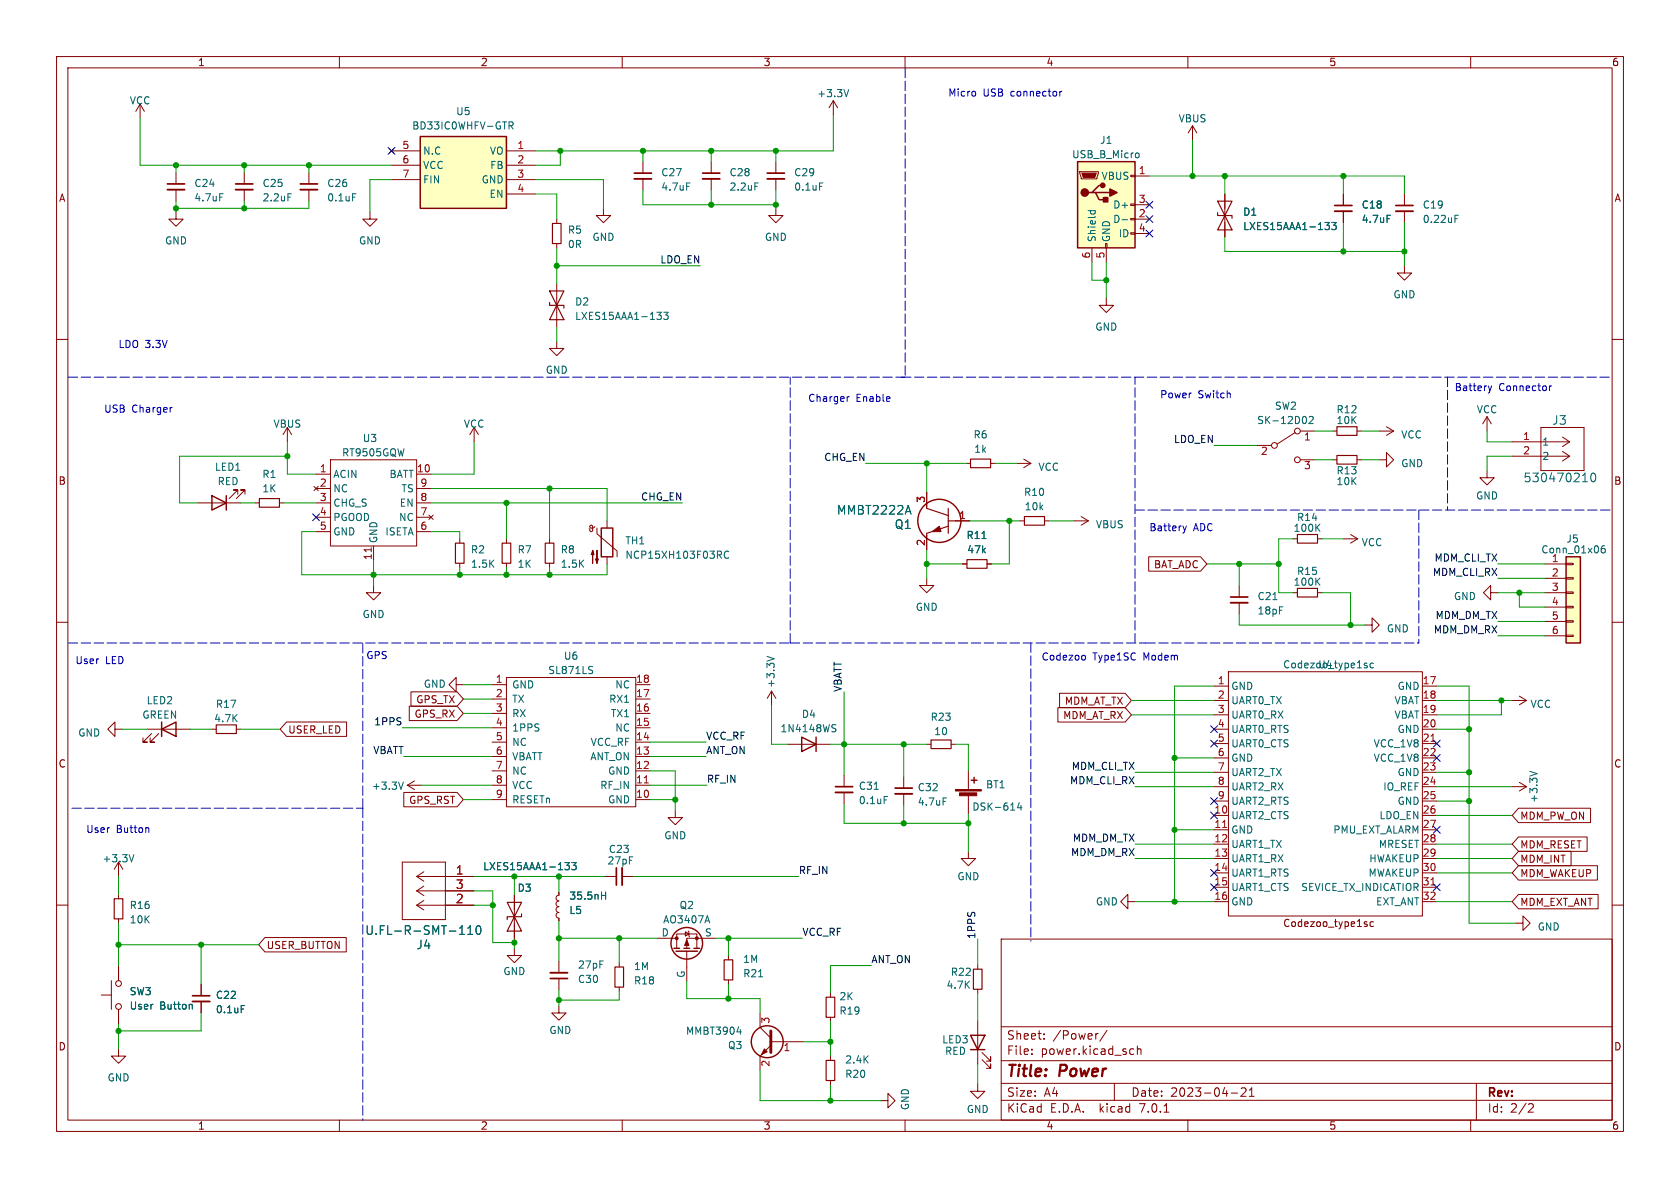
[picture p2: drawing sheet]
<svg xmlns="http://www.w3.org/2000/svg" width="297mm" height="210mm" viewBox="0 0 297 210" stroke-linecap="round" stroke-linejoin="round" font-family="sans-serif">
<defs><g id="words">
<g font-size="2.8" fill="#840000">
<text x="178" y="190.8">Title:</text>
<text x="187.4" y="190.8">Power</text>
</g>
<g font-size="2.1" fill="#006464">
<text x="274.4" y="75.2">J3</text>
<text x="269.3" y="85.4">530470210</text>
<text x="147.9" y="91.1">MMBT2222A</text>
<text x="158.1" y="93.7">Q1</text>
<text x="64.5" y="165.4">U.FL-R-SMT-110</text>
<text x="73.6" y="168">J4</text>
</g>
<g font-size="2.1" fill="#a90000">
<text x="80.5" y="154.7">1</text>
<text x="80.5" y="159.8">2</text>
<text x="80.5" y="157.2">3</text>
</g>
<g font-size="2.1" fill="#840000">
<text x="178" y="183.9">Sheet:</text>
<text x="186.2" y="183.9">/Power/</text>
<text x="178" y="186.6">File:</text>
<text x="184" y="186.6">power.kicad_sch</text>
<text x="178" y="196.8">KiCad</text>
<text x="178" y="194">Size:</text>
<text x="184.6" y="194">A4</text>
<text x="185.7" y="196.8">E.D.A.</text>
<text x="194.4" y="196.8">kicad</text>
<text x="200" y="194">Date:</text>
<text x="201.5" y="196.8">7.0.1</text>
<text x="206.9" y="194">2023-04-21</text>
<text x="263" y="194.2">Rev:</text>
<text x="263" y="196.8">Id:</text>
<text x="267" y="196.8">2/2</text>
</g>
<g font-size="1.8" fill="#840000">
<text x="35" y="11.8">1</text>
<text x="85" y="11.8">2</text>
<text x="135" y="11.8">3</text>
<text x="185" y="11.8">4</text>
<text x="235" y="11.8">5</text>
<text x="285" y="11.8">6</text>
<text x="10.4" y="35.8">A</text>
<text x="285.4" y="35.8">A</text>
<text x="10.3" y="85.8">B</text>
<text x="285.3" y="85.8">B</text>
<text x="203.9" y="100.6">BAT_ADC</text>
<text x="73.5" y="124.5">GPS_TX</text>
<text x="188.1" y="124.7">MDM_AT_TX</text>
<text x="51" y="129.8">USER_LED</text>
<text x="73.2" y="127">GPS_RX</text>
<text x="187.8" y="127.3">MDM_AT_RX</text>
<text x="10.3" y="135.8">C</text>
<text x="285.3" y="135.8">C</text>
<text x="72.2" y="142.3">GPS_RST</text>
<text x="268.8" y="145.1">MDM_PW_ON</text>
<text x="268.8" y="150.1">MDM_RESET</text>
<text x="268.8" y="155.2">MDM_WAKEUP</text>
<text x="268.8" y="152.7">MDM_INT</text>
<text x="268.8" y="160.3">MDM_EXT_ANT</text>
<text x="47.1" y="167.9">USER_BUTTON</text>
<text x="226.8" y="164">Codezoo_type1sc</text>
<text x="10.3" y="185.8">D</text>
<text x="285.3" y="185.8">D</text>
<text x="35" y="199.8">1</text>
<text x="85" y="199.8">2</text>
<text x="135" y="199.8">3</text>
<text x="185" y="199.8">4</text>
<text x="235" y="199.8">5</text>
<text x="285" y="199.8">6</text>
</g>
<g font-size="1.8" fill="#006464">
<text x="144.4" y="17.3">+3.3V</text>
<text x="22.9" y="18.6">VCC</text>
<text x="72.8" y="23.1">BD33IC0WHFV-GTR</text>
<text x="80.6" y="20.5">U5</text>
<text x="208.3" y="21.8">VBUS</text>
<text x="74.8" y="27.5">N.C</text>
<text x="86.5" y="27.5">VO</text>
<text x="189.5" y="28.1">USB_B_Micro</text>
<text x="194.4" y="25.6">J1</text>
<text x="34.3" y="33.2">C24</text>
<text x="34.3" y="35.8">4.7uF</text>
<text x="46.4" y="33.2">C25</text>
<text x="46.4" y="35.8">2.2uF</text>
<text x="57.8" y="33.2">C26</text>
<text x="57.8" y="35.8">0.1uF</text>
<text x="74.8" y="30">VCC</text>
<text x="74.8" y="32.6">FIN</text>
<text x="85" y="32.6">GND</text>
<text x="86.4" y="35.1">EN</text>
<text x="86.5" y="30">FB</text>
<text x="116.8" y="31.3">C27</text>
<text x="116.8" y="33.9">4.7uF</text>
<text x="128.9" y="31.3">C28</text>
<text x="128.9" y="33.9">2.2uF</text>
<text x="140.3" y="31.3">C29</text>
<text x="140.3" y="33.9">0.1uF</text>
<text x="194.6" y="31.9">VBUS</text>
<text x="100.3" y="41.5">R5</text>
<text x="196.7" y="39.6">D-</text>
<text x="196.7" y="37">D+</text>
<text x="219.7" y="38.3">D1</text>
<text x="219.7" y="40.8">LXES15AAA1-133</text>
<text x="240.7" y="37">C18</text>
<text x="240.7" y="39.6">4.7uF</text>
<text x="251.5" y="37">C19</text>
<text x="251.5" y="39.6">0.22uF</text>
<text x="29.1" y="43.4">GND</text>
<text x="63.4" y="43.4">GND</text>
<text x="100.3" y="44">0R</text>
<text x="104.7" y="42.7">GND</text>
<text x="135.2" y="42.7">GND</text>
<text x="193.9" y="42.8" transform="rotate(-90 193.9 42.8)">Shield</text>
<text x="196.4" y="42.8" transform="rotate(-90 196.4 42.8)">GND</text>
<text x="197.6" y="42.1">ID</text>
<text x="246.3" y="52.9">GND</text>
<text x="101.6" y="54.2">D2</text>
<text x="101.6" y="56.7">LXES15AAA1-133</text>
<text x="193.6" y="58.6">GND</text>
<text x="96.4" y="66.2">GND</text>
<text x="48.3" y="75.8">VBUS</text>
<text x="81.9" y="75.8">VCC</text>
<text x="172.1" y="77.7">R6</text>
<text x="222.2" y="75.1">SK-12D02</text>
<text x="225.3" y="72.6">SW2</text>
<text x="236.2" y="73.2">R12</text>
<text x="236.2" y="75.1">10K</text>
<text x="247.7" y="77.7">VCC</text>
<text x="261" y="73.2">VCC</text>
<text x="37.9" y="83.4">LED1</text>
<text x="60.4" y="80.8">RT9505GQW</text>
<text x="64.1" y="78.3">U3</text>
<text x="172.2" y="80.2">1k</text>
<text x="183.5" y="83.4">VCC</text>
<text x="247.7" y="82.7">GND</text>
<text x="272.7" y="78.9">1</text>
<text x="272.7" y="81.5">2</text>
<text x="38.4" y="85.9">RED</text>
<text x="46.3" y="84.6">R1</text>
<text x="46.3" y="87.2">1K</text>
<text x="58.9" y="84.6">ACIN</text>
<text x="58.9" y="87.2">NC</text>
<text x="58.9" y="89.7">CHG_S</text>
<text x="68.7" y="84.6">BATT</text>
<text x="70.5" y="89.7">EN</text>
<text x="70.8" y="87.2">TS</text>
<text x="181" y="87.8">R10</text>
<text x="236.2" y="84">R13</text>
<text x="236.2" y="85.9">10K</text>
<text x="260.9" y="88.5">GND</text>
<text x="58.9" y="92.3">PGOOD</text>
<text x="58.9" y="94.8">GND</text>
<text x="68" y="94.8">ISETA</text>
<text x="70.4" y="92.3">NC</text>
<text x="170.8" y="95.4">R11</text>
<text x="181.1" y="90.4">10k</text>
<text x="193.7" y="93.5">VBUS</text>
<text x="228.6" y="94.2">100K</text>
<text x="229.2" y="92.3">R14</text>
<text x="66.9" y="96" transform="rotate(-90 66.9 96)">GND</text>
<text x="83.2" y="98">R2</text>
<text x="83.2" y="100.5">1.5K</text>
<text x="91.4" y="98">R7</text>
<text x="91.4" y="100.5">1K</text>
<text x="99.1" y="98">R8</text>
<text x="99.1" y="100.5">1.5K</text>
<text x="110.5" y="96.4">TH1</text>
<text x="110.5" y="98.9">NCP15XH103F03RC</text>
<text x="170.9" y="98">47k</text>
<text x="229.2" y="101.8">R15</text>
<text x="240.7" y="96.7">VCC</text>
<text x="272.4" y="98">Conn_01x06</text>
<text x="274.3" y="99.4">1</text>
<text x="276.9" y="96.1">J5</text>
<text x="222.3" y="106.2">C21</text>
<text x="228.6" y="103.7">100K</text>
<text x="257" y="106.2">GND</text>
<text x="64" y="109.4">GND</text>
<text x="161.8" y="108.1">GND</text>
<text x="222.3" y="108.8">18pF</text>
<text x="245.1" y="112">GND</text>
<text x="96.8" y="119.3">SL871LS</text>
<text x="99.6" y="116.8">U6</text>
<text x="226.8" y="118.3">Codezoo_type1sc</text>
<text x="233" y="118.3">U4</text>
<text x="25.9" y="124.7">LED2</text>
<text x="38.1" y="125.3">R17</text>
<text x="74.9" y="121.7">GND</text>
<text x="90.6" y="121.9">GND</text>
<text x="90.6" y="124.4">TX</text>
<text x="107.6" y="124.4">RX1</text>
<text x="108.7" y="121.9">NC</text>
<text x="137.1" y="121.7" transform="rotate(-90 137.1 121.7)">+3.3V</text>
<text x="217.7" y="122.1">GND</text>
<text x="217.7" y="124.7">UART0_TX</text>
<text x="246.4" y="124.7">VBAT</text>
<text x="247" y="122.1">GND</text>
<text x="270.5" y="125.3">VCC</text>
<text x="13.8" y="130.4">GND</text>
<text x="25.1" y="127.2">GREEN</text>
<text x="37.8" y="127.8">4.7K</text>
<text x="90.6" y="126.9">RX</text>
<text x="90.6" y="129.5">1PPS</text>
<text x="107.9" y="126.9">TX1</text>
<text x="108.7" y="129.5">NC</text>
<text x="137.9" y="129.6">1N4148WS</text>
<text x="141.7" y="127.1">D4</text>
<text x="164.5" y="127.6">R23</text>
<text x="165.1" y="130.1">10</text>
<text x="217.7" y="127.2">UART0_RX</text>
<text x="217.7" y="129.7">UART0_RTS</text>
<text x="246.4" y="127.2">VBAT</text>
<text x="247" y="129.7">GND</text>
<text x="90.6" y="132">NC</text>
<text x="90.6" y="134.6">VBATT</text>
<text x="90.6" y="137.1">NC</text>
<text x="104.2" y="134.6">ANT_ON</text>
<text x="104.3" y="132">VCC_RF</text>
<text x="107.4" y="137.1">GND</text>
<text x="217.7" y="132.3">UART0_CTS</text>
<text x="217.7" y="134.8">GND</text>
<text x="217.7" y="137.4">UART2_TX</text>
<text x="242.7" y="132.3">VCC_1V8</text>
<text x="242.7" y="134.8">VCC_1V8</text>
<text x="247" y="137.4">GND</text>
<text x="65.7" y="139.8">+3.3V</text>
<text x="90.6" y="139.6">VCC</text>
<text x="90.6" y="142.2">RESETn</text>
<text x="106" y="139.6">RF_IN</text>
<text x="107.4" y="142.2">GND</text>
<text x="151.8" y="139.8">C31</text>
<text x="151.8" y="142.3">0.1uF</text>
<text x="162.2" y="140">C32</text>
<text x="162.2" y="142.6">4.7uF</text>
<text x="171.8" y="143.4">DSK-614</text>
<text x="174.3" y="139.5">BT1</text>
<text x="217.7" y="139.9">UART2_RX</text>
<text x="217.7" y="142.4">UART2_RTS</text>
<text x="244.4" y="139.9">IO_REF</text>
<text x="247" y="142.4">GND</text>
<text x="272" y="142" transform="rotate(-90 272 142)">+3.3V</text>
<text x="117.4" y="148.5">GND</text>
<text x="217.7" y="145">UART2_CTS</text>
<text x="217.7" y="147.5">GND</text>
<text x="235.6" y="147.5">PMU_EXT_ALARM</text>
<text x="243.7" y="145">LDO_EN</text>
<text x="18" y="152.6">+3.3V</text>
<text x="85.4" y="154">LXES15AAA1-133</text>
<text x="107.3" y="153">27pF</text>
<text x="107.6" y="150.9">C23</text>
<text x="169.2" y="155.8">GND</text>
<text x="217.7" y="150.1">UART1_TX</text>
<text x="217.7" y="152.6">UART1_RX</text>
<text x="217.7" y="155.1">UART1_RTS</text>
<text x="241.8" y="155.1">MWAKEUP</text>
<text x="241.9" y="152.6">HWAKEUP</text>
<text x="243.6" y="150.1">MRESET</text>
<text x="22.9" y="160.8">R16</text>
<text x="91.4" y="157.8">D3</text>
<text x="100.6" y="161.7">L5</text>
<text x="100.6" y="159.2">35.5nH</text>
<text x="120.1" y="160.8">Q2</text>
<text x="193.7" y="160.2">GND</text>
<text x="217.7" y="157.7">UART1_CTS</text>
<text x="217.7" y="160.2">GND</text>
<text x="229.9" y="157.7">SEVICE_TX_INDICATIOR</text>
<text x="243.1" y="160.2">EXT_ANT</text>
<text x="22.9" y="163.4">10K</text>
<text x="116.9" y="165.6">D</text>
<text x="117.2" y="163.4">AO3407A</text>
<text x="124.6" y="165.6">S</text>
<text x="271.8" y="164.7">GND</text>
<text x="88.9" y="172.5">GND</text>
<text x="102.1" y="173.9">C30</text>
<text x="102.1" y="171.4">27pF</text>
<text x="112" y="171.6">1M</text>
<text x="121.2" y="172.9" transform="rotate(-90 121.2 172.9)">G</text>
<text x="131.3" y="172.9">R21</text>
<text x="131.3" y="170.4">1M</text>
<text x="168" y="172.7">R22</text>
<text x="22.9" y="176.1">SW3</text>
<text x="22.9" y="178.6">User</text>
<text x="28.2" y="178.6">Button</text>
<text x="38.1" y="176.7">C22</text>
<text x="38.1" y="179.3">0.1uF</text>
<text x="112" y="174.2">R18</text>
<text x="148.3" y="179.5">R19</text>
<text x="148.3" y="177">2K</text>
<text x="167.3" y="174.9">4.7K</text>
<text x="97.1" y="182.9">GND</text>
<text x="121.2" y="183.1">MMBT3904</text>
<text x="128.6" y="185.6">Q3</text>
<text x="166.5" y="184.6">LED3</text>
<text x="19" y="191.3">GND</text>
<text x="149.4" y="190.7">R20</text>
<text x="149.4" y="188.2">2.4K</text>
<text x="167" y="186.6">RED</text>
<text x="160.8" y="196.3" transform="rotate(-90 160.8 196.3)">GND</text>
<text x="170.8" y="196.9">GND</text>
</g>
<g font-size="1.8" fill="#0000c2">
<text x="167.6" y="17.1">Micro</text>
<text x="173.8" y="17.1">USB</text>
<text x="178.7" y="17.1">connector</text>
<text x="21" y="61.6">LDO 3.3V</text>
<text x="142.9" y="71.1">Charger</text>
<text x="151.3" y="71.1">Enable</text>
<text x="205.1" y="70.5">Power</text>
<text x="211.8" y="70.5">Switch</text>
<text x="257.2" y="69.2">Battery</text>
<text x="265" y="69.2">Connector</text>
<text x="18.4" y="73">USB</text>
<text x="23.3" y="73">Charger</text>
<text x="203.2" y="94">Battery</text>
<text x="211" y="94">ADC</text>
<text x="13.3" y="117.5">User</text>
<text x="18.7" y="117.5">LED</text>
<text x="64.8" y="116.6">GPS</text>
<text x="184.1" y="116.8">Codezoo</text>
<text x="193.2" y="116.8">Type1SC</text>
<text x="202.2" y="116.8">Modem</text>
<text x="15.2" y="147.3">User</text>
<text x="20.6" y="147.3">Button</text>
</g>
<g font-size="1.8" fill="#a90000">
<text x="71.1" y="26.4">5</text>
<text x="71.1" y="29">6</text>
<text x="91.4" y="26.4">1</text>
<text x="91.4" y="29">2</text>
<text x="71.1" y="31.5">7</text>
<text x="91.4" y="31.5">3</text>
<text x="91.4" y="34">4</text>
<text x="201.3" y="30.9">1</text>
<text x="201.3" y="35.9">3</text>
<text x="201.3" y="38.5">2</text>
<text x="201.3" y="41">4</text>
<text x="192.8" y="45.8" transform="rotate(-90 192.8 45.8)">6</text>
<text x="195.3" y="45.8" transform="rotate(-90 195.3 45.8)">5</text>
<text x="269.2" y="77.9">1</text>
<text x="56.5" y="83.6">1</text>
<text x="73.7" y="83.6">10</text>
<text x="222.9" y="80.6">2</text>
<text x="230.5" y="78.1">1</text>
<text x="230.5" y="83.2">3</text>
<text x="269.2" y="80.4">2</text>
<text x="56.5" y="86.1">2</text>
<text x="56.5" y="88.6">3</text>
<text x="74.3" y="88.6">8</text>
<text x="74.3" y="86.1">9</text>
<text x="163.6" y="88.9" transform="rotate(-90 163.6 88.9)">3</text>
<text x="56.5" y="91.2">4</text>
<text x="56.5" y="93.7">5</text>
<text x="74.3" y="93.7">6</text>
<text x="74.3" y="91.2">7</text>
<text x="169.5" y="91.8">1</text>
<text x="65.8" y="99.1" transform="rotate(-90 65.8 99.1)">11</text>
<text x="163.6" y="96.6" transform="rotate(-90 163.6 96.6)">2</text>
<text x="274.3" y="102">2</text>
<text x="274.3" y="104.5">3</text>
<text x="274.3" y="107.1">4</text>
<text x="274.3" y="109.6">5</text>
<text x="274.3" y="112.1">6</text>
<text x="87.6" y="120.8">1</text>
<text x="87.6" y="123.3">2</text>
<text x="87.6" y="125.9">3</text>
<text x="112.4" y="125.9">16</text>
<text x="112.4" y="123.3">17</text>
<text x="112.4" y="120.8">18</text>
<text x="215.2" y="121">1</text>
<text x="215.2" y="123.6">2</text>
<text x="251.5" y="121">17</text>
<text x="251.5" y="123.6">18</text>
<text x="87.6" y="128.4">4</text>
<text x="87.6" y="130.9">5</text>
<text x="112.4" y="130.9">14</text>
<text x="112.4" y="128.4">15</text>
<text x="215.2" y="126.1">3</text>
<text x="215.2" y="128.7">4</text>
<text x="215.2" y="131.2">5</text>
<text x="251.5" y="126.1">19</text>
<text x="251.5" y="128.7">20</text>
<text x="251.5" y="131.2">21</text>
<text x="87.6" y="133.5">6</text>
<text x="87.6" y="136">7</text>
<text x="112.4" y="136">12</text>
<text x="112.4" y="133.5">13</text>
<text x="215.2" y="133.7">6</text>
<text x="215.2" y="136.3">7</text>
<text x="251.5" y="133.7">22</text>
<text x="251.5" y="136.3">23</text>
<text x="87.6" y="138.6">8</text>
<text x="87.6" y="141.1">9</text>
<text x="112.4" y="141.1">10</text>
<text x="112.4" y="138.6">11</text>
<text x="214.6" y="143.9">10</text>
<text x="215.2" y="138.8">8</text>
<text x="215.2" y="141.4">9</text>
<text x="251.5" y="138.8">24</text>
<text x="251.5" y="141.4">25</text>
<text x="251.5" y="143.9">26</text>
<text x="214.6" y="146.4">11</text>
<text x="214.6" y="149">12</text>
<text x="251.5" y="146.4">27</text>
<text x="251.5" y="149">28</text>
<text x="214.6" y="151.5">13</text>
<text x="214.6" y="154.1">14</text>
<text x="251.5" y="151.5">29</text>
<text x="251.5" y="154.1">30</text>
<text x="214.6" y="156.6">15</text>
<text x="214.6" y="159.1">16</text>
<text x="251.5" y="156.6">31</text>
<text x="251.5" y="159.1">32</text>
<text x="136.3" y="181" transform="rotate(-90 136.3 181)">3</text>
<text x="136.3" y="188.6" transform="rotate(-90 136.3 188.6)">2</text>
<text x="138.5" y="186.1">1</text>
</g>
<g font-size="1.8" fill="#0f0f0f">
<text x="116.6" y="46.6">LDO_EN</text>
<text x="145.6" y="81.6">CHG_EN</text>
<text x="207.4" y="78.4">LDO_EN</text>
<text x="113.2" y="88.6">CHG_EN</text>
<text x="253.2" y="101.9">MDM_CLI_RX</text>
<text x="253.5" y="99.3">MDM_CLI_TX</text>
<text x="253.4" y="112">MDM_DM_RX</text>
<text x="253.7" y="109.5">MDM_DM_TX</text>
<text x="148.9" y="122.3" transform="rotate(-90 148.9 122.3)">VBATT</text>
<text x="66" y="128.3">1PPS</text>
<text x="124.8" y="130.8">VCC_RF</text>
<text x="65.9" y="133.4">VBATT</text>
<text x="124.8" y="133.4">ANT_ON</text>
<text x="189.3" y="136.2">MDM_CLI_TX</text>
<text x="125" y="138.5">RF_IN</text>
<text x="189" y="138.7">MDM_CLI_RX</text>
<text x="189.5" y="148.9">MDM_DM_TX</text>
<text x="141.2" y="154.6">RF_IN</text>
<text x="189.2" y="151.4">MDM_DM_RX</text>
<text x="141.9" y="165.5">VCC_RF</text>
<text x="172.5" y="166" transform="rotate(-90 172.5 166)">1PPS</text>
<text x="154.1" y="170.3">ANT_ON</text>
</g>
</g></defs>
<g fill="none" stroke="#840000" stroke-width=".18">
<path d="M10 10h277v190h-277zM12 12h273v186h-273zM24.8 18.4l-.8 1.3M24.8 18.4v2.6M24.8 18.4l.7 1.3M60 10v2M110 10v2M147.3 17.8l-.7 1.3M147.3 17.8v2.5M147.3 17.8l.8 1.3M160 10v2M210 10v2"/>
<path d="M260 10v2M31.1 37.5v1.2h1.3l-1.3 1.3-1.3-1.3h1.3M31.1 30.5v2M31.1 33.5v2.1M43.2 30.5v2M43.2 33.5v2.1M54.6 30.5v2M54.6 33.5v2.1M65.4 37.5v1.2h1.3l-1.3 1.3-1.3-1.3h1.3M68.8 26.3l.8 .8M69.2 26.7h5.1M69.2 29.2h5.1"/>
<path d="M69.2 31.8h5.1M69.6 26.3l-.8 .8M89.5 26.7h5.1M89.5 29.2h5.1M89.5 31.8h5.1M89.5 34.3h5.1M98.4 38.7v.8M106.7 36.8v1.3h1.2l-1.2 1.3-1.3-1.3h1.3M113.7 28.6v2M113.7 31.6v2.1M125.7 28.6v2M125.7 31.6v2.1"/>
<path d="M137.2 36.8v1.3h1.2l-1.2 1.3-1.3-1.3h1.3M137.2 28.6v2M137.2 31.6v2.1M190.9 30.4h3.3v.2l-.3 1h-2.8zM199.9 38.6h.8v.3h-.8zM199.9 36.1h.8v.2h-.8zM199.9 31h.8v.2h-.8zM200.7 31.1h2.5M200.7 38.7h2.5M200.7 36.2h2.5M210.8 22.2l-.7 1.3M210.8 22.2v2.6"/>
<path d="M210.8 22.2l.8 1.3M216.5 34.3v7.6M237.5 34.3v2M237.5 37.3v2.1M248.3 34.3v2M248.3 37.3v2.1M10 60h2M98.4 43.1v.7M98.4 50.2v7.6M193 43.8v2.6M195.5 43.1h.2v.7h-.2zM195.6 52.7v1.3h1.2l-1.2 1.2-1.3-1.2h1.3"/>
<path d="M195.6 43.8v2.6M199.9 41.1h.8v.3h-.8zM200.7 41.3h2.5M248.3 47v1.3h1.3l-1.3 1.2-1.3-1.2h1.3M285 60h2M50.8 75.6l-.8 1.2M50.8 75.6v2.5M50.8 75.6l.8 1.2M83.8 75.6l-.7 1.2M83.8 75.6v2.5M83.8 75.6l.8 1.2M98.4 60.3v1.3h1.3l-1.3 1.3-1.2-1.3h1.2"/>
<path d="M222.2 78.7h2.6M229 76.5l-3.2 2M229.9 76.2h2.5M235.6 76.2h.7M239.9 76.2h.8M243.8 76.2h2.6M245.1 75.4l1.3 .8M246.4 76.2l-1.3 .8M262.9 73.7l-.8 1.2M262.9 73.7v2.5M262.9 73.7l.8 1.2M267.3 78.1h10.2"/>
<path d="M272.4 75.6h7.6v7.6h-7.6zM276.2 79.8l1.3 .8M276.2 77.3l1.3 .8M277.5 78.1l-1.3 .9M34.9 88.9h7.6M42 87.4v-.8h-.7h.7l-1.5 1.5M43.3 87.4v-.8h-.8h.8l-1.5 1.5M45.1 88.9h.7M49.4 88.9h.8M55.5 86l.8 .7M55.9 88.9h2.5M55.9 83.8h2.5"/>
<path d="M55.9 86.4h2.5M55.9 91.4h2.5M55.9 94h2.5M56.3 86l-.8 .7M58.4 81.3h15.3v15.2h-15.3zM66 96.5v2.6M73.7 88.9h2.5M73.7 83.8h2.5M73.7 86.4h2.5M73.7 91.4h2.5M73.7 94h2.5M75.8 91.1l.8 .7"/>
<path d="M76.6 91.1l-.8 .7M81.3 95.3v.7M81.3 99.6v.7M89.5 95.3v.7M89.5 99.6v.7M97.2 95.3v.7M97.2 99.6v.7M105.2 93.1l-.3 .2-.3 .1-.3-.2v-.2l.3-.2 .2 .2v.8l-.2 .2-.3-.1-.2-.4M105.5 93.3v1.1l3.6 3v1M107.3 92.1v1.2M107.3 98.4v1.3M163.8 87v2.5"/>
<path d="M163.8 94.6v2.6M168.9 92.1h2.5M170.2 99.7h.7M170.8 81.9h.8M174.5 99.7h.8M175.1 81.9h.8M179.7 81.9h2.5M180.3 92.1h.8M181 81.2l1.2 .7M182.2 81.9l-1.2 .8M184.7 92.1h.7M189.9 92.1h2.5"/>
<path d="M191.1 91.3l1.3 .8M192.4 92.1l-1.3 .7M203.1 98.4h9.1l1.2 1.3-1.2 1.3h-9.1zM228.6 95.3h.8M229.9 81.3h2.5M232.9 95.3h.8M235.6 81.3h.7M237.5 95.3h2.5M238.8 94.5l1.2 .8M239.9 81.3h.8M240 95.3l-1.2 .7M243.8 81.3h1.3v-1.3l1.3 1.3-1.3 1.3v-1.3"/>
<path d="M262.9 83.2v1.3h1.3l-1.3 1.2-1.3-1.2h1.3M267.3 80.6h10.2M273 99.7h3.9M276.9 99.6h1.2v.2h-1.2zM277.5 80.6l-1.3 .9M10 110h2M66 103.5v1.3h1.3l-1.3 1.2-1.2-1.2h1.2M89.5 119.8h22.9v22.8h-22.9zM163.8 102.2v1.3h1.3l-1.3 1.3-1.2-1.3h1.2M217.2 118.7h34.3v43.2h-34.3zM219.1 103.5v2M219.1 106.6v2"/>
<path d="M228.6 104.8h.8M232.9 104.8h.8M241.3 110.5h1.3v-1.3l1.2 1.3-1.2 1.3v-1.3M263.5 104.8v-1.3l-1.2 1.3 1.2 1.2v-1.2h1.3M273 102.2h3.9M273 104.8h3.9M273 107.3h3.9M273 109.9h3.9M273 112.4h3.9M276.9 112.3h1.2v.2h-1.2zM276.9 109.7h1.2v.3h-1.2zM276.9 107.2h1.2v.2h-1.2z"/>
<path d="M276.9 104.6h1.2v.3h-1.2zM276.9 102.1h1.2v.3h-1.2zM285 110h2M20.3 128.9v-1.3l-1.3 1.3 1.3 1.3v-1.3h1.3M26 128.9h7.7M26.8 129.7l-1.5 1.5h.7h-.7v-.8M28.1 129.7l-1.6 1.5h.8h-.8v-.8M37.5 128.9h.7M41.8 128.9h.7M50.6 127.6h10.7v2.6h-10.7l-1.1-1.3zM72 138.8l1.3 .8M72 138.8h2.5"/>
<path d="M72.4 124.8h8.4l1.1 1.3-1.1 1.3h-8.4zM72.7 122.3h8.1l1.1 1.3-1.1 1.2h-8.1zM73.3 138l-1.3 .8M80.6 121v-1.2l-1.2 1.2 1.2 1.3v-1.3h1.3M87 138.8h2.5M87 121h2.5M87 136.3h2.5M87 133.7h2.5M87 131.2h2.5M87 128.7h2.5M87 126.1h2.5M87 123.6h2.5"/>
<path d="M112.4 138.8h2.5M112.4 121h2.5M112.4 136.3h2.5M112.4 133.7h2.5M112.4 131.2h2.5M112.4 128.7h2.5M112.4 126.1h2.5M112.4 123.6h2.5M136.4 122.2l-.8 1.2M136.4 122.2v2.5M136.4 122.2l.8 1.2M139.2 131.6h7.6"/>
<path d="M149.2 137v2.1M159.8 137.3v2M163.8 131.6h.8M168.1 131.6h.8M171.2 136.3v3.3M187 125.1h11.9l1.1 1.3-1.1 1.2h-11.9zM187.3 122.6h11.6l1.1 1.2-1.1 1.3h-11.6zM214.6 123.8h2.6M214.6 121.3h2.6M214.6 126.4h2.6M214.6 128.9h2.6M214.6 131.4h2.6"/>
<path d="M214.6 134h2.6M214.6 136.5h2.6M214.6 139.1h2.6M251.5 123.8h2.5M251.5 121.3h2.5M251.5 126.4h2.5M251.5 128.9h2.5M251.5 131.4h2.5M251.5 134h2.5M251.5 136.5h2.5M251.5 139.1h2.5M267.3 123.8h2.6"/>
<path d="M267.3 139.1h2.6M268.6 123.1l1.3 .7M268.6 138.3l1.3 .8M269.9 123.8l-1.3 .8M269.9 139.1l-1.3 .7M10 160h2M21 152.4v2.5M21 158.1v.8M21 152.4l-.8 1.3M21 152.4l.7 1.3M71.1 152.4h7.6v10.2h-7.6zM71.4 140.1h9.4l1.1 1.3-1.1 1.2h-9.4z"/>
<path d="M73.7 157.5h10.1M73.7 157.5l1.2 .8M73.7 154.9h10.1M73.7 154.9l1.2 .9M74.9 159.2l-1.2 .8M74.9 156.6l-1.2 .9M74.9 154.1l-1.2 .8M87 141.4h2.5M90.9 158.2v7.7M98.8 157.7v.5l-.3 .2-.2 .3 .1 .4 .4 .2-.3 .1-.2 .4 .1 .3 .4 .2-.3 .1-.2 .4 .1 .3 .4 .2-.3 .1-.2 .4 .1 .4 .4 .1v.5M106.9 154.9h2.1M110 154.9h2"/>
<path d="M112.4 141.4h2.5M119.4 143.3v1.2h1.2l-1.2 1.3-1.3-1.3h1.3M149.2 140.1v2M159.8 140.3v2.1M171.2 150.5v1.3h1.3l-1.3 1.2-1.3-1.2h1.3M171.2 140.6v3.3M199.4 159.4v-1.3l-1.3 1.3 1.3 1.3v-1.3h1.3M214.6 144.1h2.6M214.6 146.7h2.6M214.6 149.2h2.6M214.6 151.8h2.6M214.6 154.3h2.6"/>
<path d="M214.6 156.8h2.6M214.6 159.4h2.6M214.6 141.6h2.6M251.5 144.1h2.5M251.5 146.7h2.5M251.5 149.2h2.5M251.5 151.8h2.5M251.5 154.3h2.5M251.5 156.8h2.5M251.5 159.4h2.5M251.5 141.6h2.5M268.4 148h12.2v2.5h-12.2l-1.1-1.3z"/>
<path d="M268.4 153h14v2.6h-14l-1.1-1.3zM268.4 142.9h12.8v2.5h-12.8l-1.1-1.3zM268.4 158.1h14.1v2.6h-14.1l-1.1-1.3zM268.4 150.5h9.3v2.5h-9.3l-1.1-1.2zM285 160h2M17.9 175.9h1.8M19.7 173.4v5M21 162.4v.8M21 170.8v2.6M21 178.4v2.6M35.6 174v2M35.6 177v2.1"/>
<path d="M46.8 165.7h14.4v2.6h-14.4l-1.1-1.3zM73.7 160h10.1M73.7 160l1.2 .9M90.9 167.6v1.3h-1.2l1.2 1.3 1.3-1.3h-1.3M98.8 177.8v1.3h-1.3l1.3 1.2 1.3-1.2h-1.3M98.8 169.9v2.1M98.8 173v2M109.5 170.2v.7M109.5 174.5v.8M116.3 165.9h3.3M119.6 167.6v-2.5h3.6v2.5M121.2 164.7l.6 .4-.6 .4z"/>
<path d="M121.4 168.1v5.4M121.7 164.6l.1 .1v.8l.1 .1M126.5 165.9h-5.1v1.7M128.8 168.9v.8M128.8 173.2v.8M134.4 179.1v2.5l1.9 1.9M146.8 175.5v.8M146.8 179.8v.8M172.8 170.6v.7M172.8 174.9v.7M177 166h108v32h-108zM241.4 163.4h.3v.2l-.2 .2h-.2"/>
<path d="M241.4 162.9l.3 .1M242.8 163l-.4-.1-.2 .3 .1 .5h.5M268 163.2h1.2v-1.3l1.3 1.3-1.3 1.3v-1.3M21 185.4v1.3h1.2l-1.2 1.3-1.3-1.3h1.3M60 198v2M110 198v2M136.3 184.8l-1.9 1.9v2.5M136.3 184.2h5.7M146.8 186.7v.8M146.8 191v.8M155.7 194.6h1.3v1.2l1.2-1.2-1.2-1.3v1.3M160 198v2"/>
<path d="M172.8 191.6v1.3h1.3l-1.3 1.3-1.2-1.3h1.2M172.8 180.5v7.6M173.6 187.3l1.5 1.5v-.7v.7h-.7M173.6 186.1l1.5 1.5v-.8v.8h-.7M177 194.5h108M177 191.5h108M177 187.5h108M177 181.5h108M182.4 186.3v.1M182.4 185.5v.1M184.6 183.6v.1M184.6 182.8v.1"/>
<path d="M194 182.7h.1M195.7 182.1l-1.3 2M197 191.5v3M200 185.4l.4 .1M200.4 186.3l-.4 .1M201.1 185.5l.2-.1 .3 .1 .1 .9M201.1 184.9v1.5M205.8 196.6h.8M210 198v2M217.6 193.2h1.2M219.4 192.4l.6-.1 .2 .1 .1 .3-.9 1.1h.9M220.9 193.8h.8"/>
<path d="M220.9 192.7l.4-.4v1.5M260 198v2M261 191.5v6.5M270.4 195.1l.5 .1 .2 .3-1 1.1h1"/>
<circle cx="225.3" cy="78.7" r=".51"/>
<circle cx="229.4" cy="76.2" r=".51"/>
<circle cx="229.4" cy="81.3" r=".51"/>
<circle cx="21" cy="173.9" r=".51"/>
<circle cx="21" cy="177.9" r=".51"/>
</g>
<g fill="none" stroke="#840000" stroke-width=".33">
<path d="M29.6 33.5h3M41.7 33.5h3M53.1 33.5h3M112.1 31.6h3.1M124.2 31.6h3.1M135.6 31.6h3.1M236 37.3h3M246.8 37.3h3M217.6 106.6h3M110 153.4v3.1M147.7 140.1h3M158.2 140.3h3.1"/>
<path d="M34 177h3.1M97.3 172h3"/>
</g>
<g fill="none" stroke="#840000" stroke-width=".3">
<path d="M29.6 32.5h3M41.7 32.5h3M53.1 32.5h3M112.1 30.6h3.1M124.2 30.6h3.1M135.6 30.6h3.1M236 36.3h3M246.8 36.3h3M217.6 105.5h3M147.7 139.1h3M158.2 139.3h3.1M109 153.4v3.1"/>
<path d="M34 176h3.1M97.3 173h3"/>
</g>
<g fill="none" stroke="#006464" stroke-width=".18">
<path d="M150 15.8l-.4 1.3M38.8 34.2h.6M50.9 34.2h.6M62.3 34.2h.6M90 21.5h.5l.2 .3-.1 .3-.6 .1M90.3 22.2l.4 .6M121.4 32.3h.6M133.5 32.3h.6M144.9 32.3h.6M192.4 37.2h1.2M192.8 37.2v.4M193.6 37.2v.4"/>
<path d="M198.4 38.8h.9M201 27l.3 .1 .1 .2-.1 .5-.3 .1M234.2 39.3h.8l-.4 .5M234.8 39.8l.2 .2v.4l-.2 .2M235.4 39.3h.8l-.4 .5 .4 .1v.6l-.2 .1-.6-.1M245.2 38.1h.6M257.2 38.1h.6M257.2 38.7h.4M116.1 55.2h.8l-.4 .5M116.7 55.7l.2 .2v.3l-.2 .3M117.3 55.2h.8l-.4 .5 .4 .1v.5l-.2 .2-.6-.2M230.8 73.7l.2 .4-.2 .7"/>
<path d="M231.4 73.7l.5-.1 .3 .4-.8 .9h.8M128.8 97.5a.6 .6 0 0 0-.8 .5 .6 .6 0 0 0 .6 .7l.2-.1M160.6 89.4l.5 1.5M279.8 85.2h.8M281.4 83.8l.2-.2a.83 .83 0 0 1 .6 .7 .83 .83 0 0 1-.3 .8l-.2 .1a.82 .82 0 0 1-.3-1.4zM283.7 96.5h-.4a.86 .86 0 0 0 0 1.2l.4-.1 .1-.4-.2-.2h-.4l-.1 .2M104.6 117.8l.2 .1M104.7 118.5l.1 .2-.1 .3M135.6 116l1.3 .5M241.4 117.6l.3 .1v.2l-.2 .2h-.2M241.4 117.2l.3 .1M242.8 117.3l-.4-.1-.2 .3 .1 .5h.5"/>
<path d="M71.3 138.3l-.4 1.2M147.3 128.7l.4 .1 .1 .3-.3 .3h-.3M147.3 128.1l.5 .1M270.5 136.3l1.2 .5M23.7 151.1l-.4 1.3M99.9 152.5h.8l-.5 .5M100.4 153l.3 .2v.3l-.3 .2M101.1 152.5h.8l-.5 .5 .4 .1v.5l-.2 .1-.5-.1M106.3 158.3h.8M107.1 157.7v1.3M156.3 140.8h.6M166.7 141.1h.6"/>
<path d="M180.2 141.9l-.3 .9h.8M180.5 142.4v.8M33.6 177.5l.4 .2v.7M42.6 177.8h.7M81.2 165.2h.9M81.4 164l.3-.4v1.6M82.7 165.2h.9M82.7 164.1l.4-.5v1.6M84.3 163.8l.2-.2a.83 .83 0 0 1 .6 .7 .83 .83 0 0 1-.3 .8l-.1 .1a.82 .82 0 0 1-.4-1.4zM125 161.9l.5 1.2M130.3 182.4h.8"/>
</g>
<g fill="none" stroke="#840000" stroke-width=".2">
<path d="M97.7 39.5h1.5v3.6h-1.5zM215.3 37.6v.5h2.5v.5M215.3 35.6h2.5l-1.3 2.5zM216.5 38.1l1.3 2.5h-2.5zM97.2 53.5v.5h2.5v.5M97.2 51.4h2.5l-1.3 2.6zM98.4 54l1.3 2.5h-2.5zM236.3 75.4h3.6v1.6h-3.6zM45.8 88.1h3.6v1.6h-3.6zM80.5 96h1.5v3.6h-1.5zM88.8 96h1.5v3.6h-1.5zM96.4 96h1.5v3.6h-1.5z"/>
<path d="M163.8 89.5v.4l3.8 1.2M167.6 92.1h1.3M167.6 89.9v4.4M167.6 93l-3.8 1.3v.3M170.9 98.9h3.6v1.6h-3.6zM171.6 81.2h3.5v1.5h-3.5zM181.1 91.3h3.6v1.5h-3.6zM229.4 94.5h3.5v1.5h-3.5zM236.3 80.5h3.6v1.5h-3.6zM229.4 104h3.5v1.5h-3.5zM38.2 128.1h3.6v1.6h-3.6zM164.6 130.8h3.5v1.5h-3.5z"/>
<path d="M20.2 158.9h1.5v3.5h-1.5zM89.7 159.5h2.5l-1.3 2.6zM90.9 162.1l1.3 2.5h-2.5zM92.2 161.5v.6h-2.5v.5M108.7 170.9h1.5v3.6h-1.5zM128 169.7h1.5v3.5h-1.5zM146 176.3h1.6v3.5h-1.6zM172.1 171.3h1.5v3.6h-1.5zM146 187.5h1.6v3.5h-1.6z"/>
</g>
<g fill="none" stroke="#840000" stroke-width=".25">
<path d="M74.3 24.1h15.2v12.7h-15.2zM190.5 28.6h10.2v15.2h-10.2zM193 34h.7l.6 1.3h1.3M193.7 34h2.5M194.9 32.8h-.6l-1.3 1.2h-.6M37.5 87.6l2.5 1.3-2.5 1.3zM40 87.6v2.6M106.3 93.3h2v5.1h-2zM276.9 98.4h2.5v15.3h-2.5zM28.6 128.9l2.5-1.3v2.6zM28.6 127.6v2.6M141.7 130.3l2.6 1.3-2.6 1.2z"/>
<path d="M144.3 130.3v2.5M171.7 137.9h1M172.2 137.4v1M119.1 167.6h1M119.5 168.1h3.8M120.9 167.6h1M122.7 167.6h1M171.6 183h2.5l-1.3 2.5zM171.6 185.5h2.5"/>
<circle cx="166.1" cy="92.1" r="3.8"/>
<circle cx="121.4" cy="166.8" r="2.79"/>
<circle cx="135.6" cy="184.1" r="2.82"/>
</g>
<g fill="#840000" stroke="#840000" stroke-width=".18">
<path d="M104.8 97.3l.2 .7h-.5l.3-.7v2.3z"/>
<path d="M105.5 97.3v2.3l-.2-.8h.5l-.3 .8z"/>
<path d="M191.3 30.6h2.5l-.3 .8h-2z"/>
<path d="M168.9 139.6h4.6v.2h-4.6z"/>
<path d="M169.6 140.2h3.1v.5h-3.1z"/>
<path d="M121.4 166.1l.4 1h-.8z"/>
<path d="M135.1 185.4l.5 .5-1 .5z"/>
<path d="M164.8 94l1.3-1 .3 1z"/>
<circle cx="123.2" cy="165.9" r=".25"/>
<circle cx="119.6" cy="165.9" r=".25"/>
</g>
<g fill="#ffffc2" stroke="#ffffc2" stroke-width=".18">
<path d="M190.5 28.6h10.2v15.2h-10.2z"/>
<path d="M276.9 98.4h2.5v15.3h-2.5z"/>
<path d="M74.3 24.1h15.2v12.7h-15.2z"/>
</g>
<g fill="#840000" stroke="#840000" stroke-width=".25">
<path d="M196.2 33.4l1.3 .6-1.3 .7z"/>
<path d="M195.1 34.9h.7v.8h-.7z"/>
<circle cx="191.8" cy="34" r=".63"/>
<circle cx="194.9" cy="32.8" r=".38"/>
</g>
<path d="M65.6 96.8v.7M113.9 138.4h.7M253 131h.7M216.1 146.3h.8M253 156.4h.7" fill="none" stroke="#a90000" stroke-width=".18"/>
<path d="M136.3 182.2v3.9" fill="none" stroke="#840000" stroke-width=".51"/>
<g fill="none" stroke="#0000c2" stroke-width=".18">
<path d="M187.4 16.1v.9M187.7 16.1l-.3 .3M30.4 72l-.2 .1M150.1 70.1l-.3 .1M263.1 68.2l.3 .9M263.4 69.1l-.1 .3M263.7 68.2l-.3 .9M273.9 68.2v.9M274.3 68.2l-.4 .3M209.1 93l.3 .8M209.4 93.8l-.1 .3M209.7 93l-.3 .8"/>
<path d="M191.8 115.9l.1 .2-.1 .5M26.1 146.3l.2 .2v.7"/>
</g>
<g fill="none" stroke="#0000c2" stroke-width=".18" stroke-dasharray="1.7 .6">
<path d="M160 12.1v54.6M12.1 66.7h147.9M159.4 66.7h125.7M255.9 66.7v23.5M200.7 90.2h84.4M250.8 90.2v23.5M12.1 113.7h127.6M139.7 113.7h62.9M139.7 113.7v-47M182.2 113.7v52.7M200.7 113.7v-47M202.6 113.7h48.2"/>
<path d="M12.7 142.9h51.4M64.1 142.9v-29.2M64.1 142.9v55.2"/>
</g>
<g fill="none" stroke="#009600" stroke-width=".18">
<path d="M24.8 21v8.2h44.4M31.1 29.2v1.3M31.1 35.6v1.9M43.2 29.2v1.3M43.2 35.6v1.2M54.6 29.2v1.3M54.6 35.6v1.2h-23.5M69.2 31.8h-3.8v5.7M94.6 31.8h12.1v5M94.6 34.3h3.8v4.4M99.1 26.7v2.5h-4.5M113.7 33.7v2.5h23.5"/>
<path d="M113.7 26.7v1.9M125.7 26.7v1.9M125.7 33.7v2.5M137.2 26.7v1.9M137.2 33.7v3.1M147.3 20.3v6.4h-52.7M203.2 31.1h45.1v3.2M210.8 24.8v6.3M216.5 31.1v3.2M237.5 31.1v3.2M237.5 39.4v5.1M248.3 39.4v7.6"/>
<path d="M98.4 43.8v6.4M98.4 57.8v2.5M98.4 47h25.4M193 46.4v3.1h2.6M195.6 46.4v6.3M216.5 41.9v2.6h31.8M50.8 78.1v5.7h5.1M83.8 78.1v5.7h-7.6M214.6 78.7h7.6M232.4 76.2h3.2M240.7 76.2h3.1M262.9 76.2v1.9h4.4"/>
<path d="M42.5 88.9h2.6M50.2 88.9h5.7M50.8 80.6h-19.1v8.3h3.2M55.9 94h-2.6v7.6h54v-1.9M66 99.1v4.4M76.2 86.4h31.1v5.7M76.2 94h5.1v1.3M76.2 88.9h44.4M89.5 88.9v6.4M97.2 86.4v8.9M153 81.9h17.8M163.8 99.7h6.4"/>
<path d="M163.8 81.9v5.1M163.8 97.2v5M171.4 92.1h8.9M175.9 81.9h3.8M178.4 92.1v7.6h-3.1M185.4 92.1h4.5M213.4 99.7h12.7M219.1 99.7v3.8M228.6 95.3h-2.5v9.5h2.5M232.4 81.3h3.2M233.7 95.3h3.8M240.7 81.3h3.1"/>
<path d="M264.8 99.7h8.2M267.3 80.6h-4.4v2.6M81.3 100.3v1.3M89.5 100.3v1.3M97.2 100.3v1.3M219.1 108.6v1.9h22.2M233.7 104.8h5.1v5.7M264.8 104.8h8.2M264.8 112.4h8.2M264.8 102.2h8.2M264.8 109.9h8.2M268.6 104.8v2.5h4.4"/>
<path d="M21.6 128.9h4.4M33.7 128.9h3.8M42.5 128.9h7M71.1 128.7h15.9M71.4 133.7h15.6M74.5 138.8h12.5M81.9 121h5.1M81.9 126.1h5.1M81.9 123.6h5.1M114.9 131.2h9.9M114.9 133.7h9.9M114.9 138.8h10.1"/>
<path d="M114.9 136.3h4.5v7M136.4 124.7v6.9h2.8M146.8 131.6h17M149.2 122.3v14.7M159.8 131.6v5.7M168.9 131.6h2.3v4.7M200 123.8h14.6M200 126.4h14.6M200.7 136.5h13.9M200.7 139.1h13.9M207.6 134h7M214.6 121.3h-7v38.1"/>
<path d="M254 128.9h5.7M254 121.3h5.7v41.9h8.3M254 136.5h5.7M254 139.1h13.3M254 123.8h13.3M265.4 123.8v2.6h-11.4M21 154.9v3.2M81.9 141.4h5.1M83.8 154.9h23.1M83.8 157.5h3.3v9.1h3.8M90.9 154.9v3.3M98.8 154.9v2.8"/>
<path d="M112 154.9h29.2M114.9 141.4h4.5M149.2 142.1v3.4h22M159.8 142.4v3.1M171.2 143.9v6.6M200.7 159.4h13.9M200.7 149.2h13.9M200.7 151.8h13.9M207.6 146.7h7M254 159.4h13.3M254 141.6h5.7M254 149.2h13.3"/>
<path d="M254 151.8h13.3M254 144.1h13.3M254 154.3h13.3M21 167h24.7M21 163.2v7.6M35.6 167v7M35.6 179.1v3.1h-14.6M83.8 160h3.3M90.9 165.9v1.7M98.8 162.8v7.1M98.8 175v2.8M98.8 165.9h17.5"/>
<path d="M109.5 165.9v4.3M109.5 175.3v1.5h-10.7M121.4 173.5v3h13v2.6M126.5 165.9h15.4M128.8 165.9v3M128.8 174v2.5M154.1 170.7h-7.3v4.8M172.8 166v4.6M172.8 175.6v4.9M21 181v4.4M134.4 189.2v5.4h21.3M142 184.2h4.8"/>
<path d="M146.8 180.6v6.1M146.8 191.8v2.8M172.8 188.1v3.5"/>
</g>
<g fill="none" stroke="#000084" stroke-width=".18">
<path d="M68.6 26.1l1.2 1.2M69.8 26.1l-1.2 1.2M202.6 38.1l1.2 1.2M202.6 35.6l1.2 1.2M203.8 38.1l-1.2 1.2M203.8 35.6l-1.2 1.2M202.6 40.7l1.2 1.2M203.8 40.7l-1.2 1.2M55.3 90.8l1.2 1.2M56.5 90.8l-1.2 1.2M214 128.3l1.2 1.2M214 130.8l1.2 1.3"/>
<path d="M215.2 128.3l-1.2 1.2M215.2 130.8l-1.2 1.3M253.4 133.4l1.2 1.2M253.4 130.8l1.2 1.3M254.6 133.4l-1.2 1.2M254.6 130.8l-1.2 1.3M214 156.2l1.2 1.3M214 143.5l1.2 1.3M214 153.7l1.2 1.2M214 141l1.2 1.2M215.2 156.2l-1.2 1.3M215.2 143.5l-1.2 1.3"/>
<path d="M215.2 153.7l-1.2 1.2M215.2 141l-1.2 1.2M253.4 156.2l1.2 1.3M253.4 146.1l1.2 1.2M254.6 156.2l-1.2 1.3M254.6 146.1l-1.2 1.2"/>
</g>
<g fill="#009600" stroke="#009600" stroke-width=".18">
<circle cx="163.8" cy="81.9" r=".46"/>
<circle cx="137.2" cy="36.2" r=".46"/>
<circle cx="137.2" cy="26.7" r=".46"/>
<circle cx="125.7" cy="36.2" r=".46"/>
<circle cx="89.5" cy="101.6" r=".46"/>
<circle cx="81.3" cy="101.6" r=".46"/>
<circle cx="97.2" cy="101.6" r=".46"/>
<circle cx="90.9" cy="154.9" r=".46"/>
<circle cx="98.8" cy="154.9" r=".46"/>
<circle cx="97.2" cy="86.4" r=".46"/>
<circle cx="89.5" cy="88.9" r=".46"/>
<circle cx="31.1" cy="29.2" r=".46"/>
<circle cx="43.2" cy="36.8" r=".46"/>
<circle cx="50.8" cy="80.6" r=".46"/>
<circle cx="31.1" cy="36.8" r=".46"/>
<circle cx="43.2" cy="29.2" r=".46"/>
<circle cx="54.6" cy="29.2" r=".46"/>
<circle cx="90.9" cy="166.6" r=".46"/>
<circle cx="98.8" cy="165.9" r=".46"/>
<circle cx="87.1" cy="160" r=".46"/>
<circle cx="109.5" cy="165.9" r=".46"/>
<circle cx="98.8" cy="176.8" r=".46"/>
<circle cx="119.4" cy="141.4" r=".46"/>
<circle cx="128.8" cy="165.9" r=".46"/>
<circle cx="128.8" cy="176.5" r=".46"/>
<circle cx="149.2" cy="131.6" r=".46"/>
<circle cx="146.8" cy="184.2" r=".46"/>
<circle cx="146.8" cy="194.6" r=".46"/>
<circle cx="66" cy="101.6" r=".46"/>
<circle cx="98.4" cy="47" r=".46"/>
<circle cx="21" cy="182.2" r=".46"/>
<circle cx="21" cy="167" r=".46"/>
<circle cx="35.6" cy="167" r=".46"/>
<circle cx="113.7" cy="26.7" r=".46"/>
<circle cx="125.7" cy="26.7" r=".46"/>
<circle cx="99.1" cy="26.7" r=".46"/>
<circle cx="207.6" cy="134" r=".46"/>
<circle cx="226.1" cy="99.7" r=".46"/>
<circle cx="207.6" cy="159.4" r=".46"/>
<circle cx="159.8" cy="145.5" r=".46"/>
<circle cx="171.2" cy="145.5" r=".46"/>
<circle cx="207.6" cy="146.7" r=".46"/>
<circle cx="259.7" cy="136.5" r=".46"/>
<circle cx="259.7" cy="141.6" r=".46"/>
<circle cx="265.4" cy="123.8" r=".46"/>
<circle cx="259.7" cy="128.9" r=".46"/>
<circle cx="248.3" cy="44.5" r=".46"/>
<circle cx="237.5" cy="31.1" r=".46"/>
<circle cx="237.5" cy="44.5" r=".46"/>
<circle cx="178.4" cy="92.1" r=".46"/>
<circle cx="159.8" cy="131.6" r=".46"/>
<circle cx="219.1" cy="99.7" r=".46"/>
<circle cx="163.8" cy="99.7" r=".46"/>
<circle cx="268.6" cy="104.8" r=".46"/>
<circle cx="238.8" cy="110.5" r=".46"/>
<circle cx="195.6" cy="49.5" r=".46"/>
<circle cx="216.5" cy="31.1" r=".46"/>
<circle cx="210.8" cy="31.1" r=".46"/>
</g>
<use href="#words"/>
</svg>
